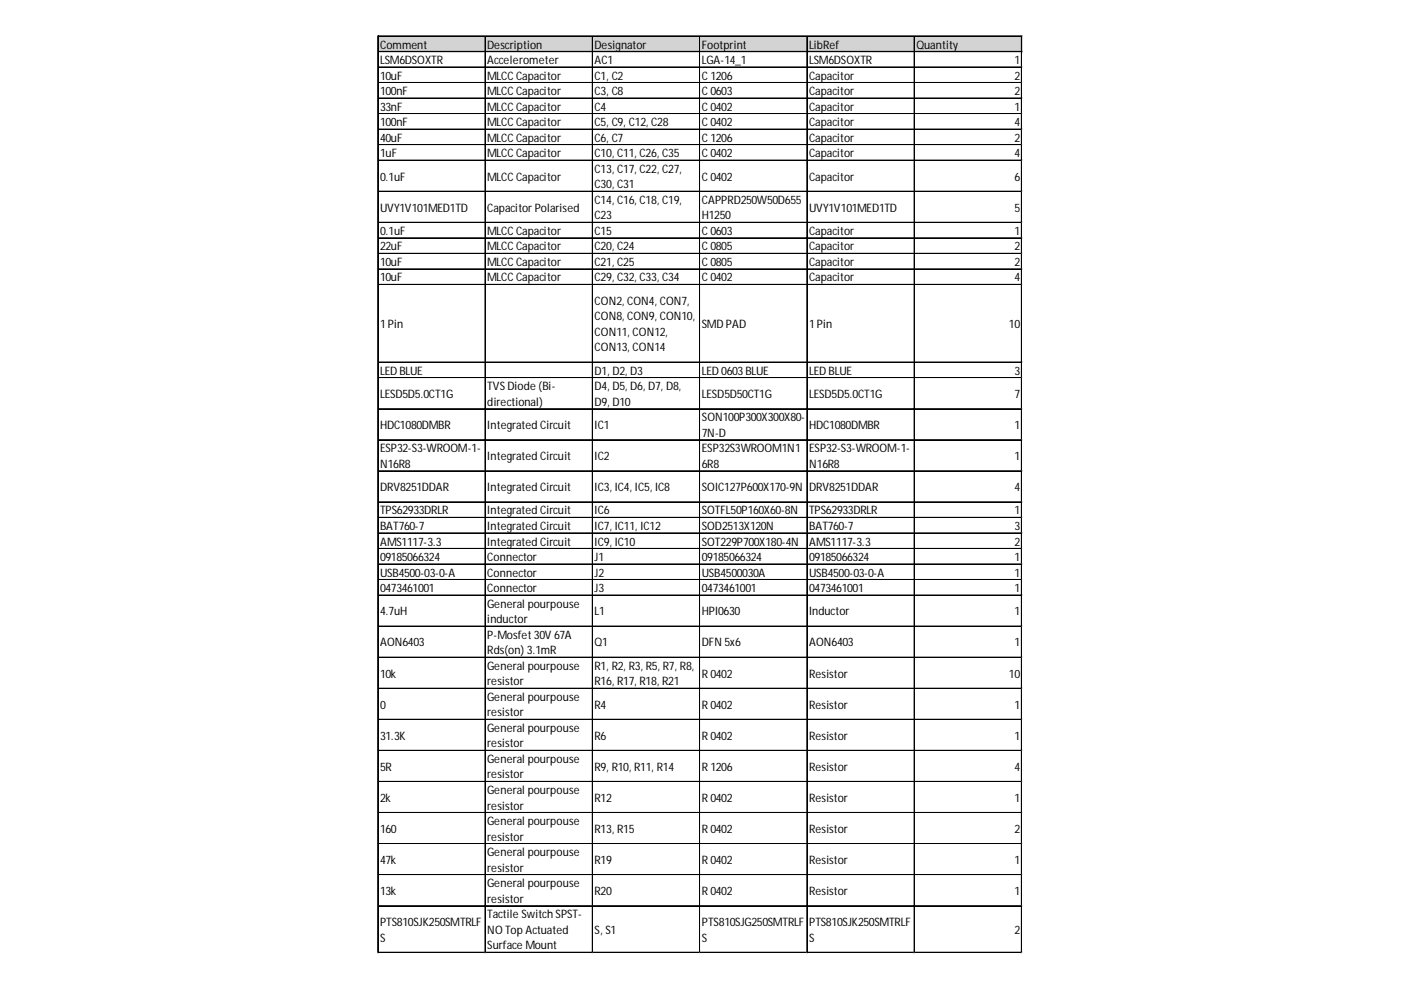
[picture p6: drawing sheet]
<svg xmlns="http://www.w3.org/2000/svg" width="297mm" height="210mm" viewBox="0 0 297 210" stroke-linecap="round" stroke-linejoin="round" font-family="sans-serif">
<defs><g id="words">
<g font-size="2.5">
<text x="80.6" y="10.3">Comment</text>
<text x="103.3" y="10.3">Description</text>
<text x="126.1" y="10.3">Designator</text>
<text x="148.8" y="10.3">Footprint</text>
<text x="171.6" y="10.3">LibRef</text>
<text x="194.3" y="10.3">Quantity</text>
<text x="80.6" y="13.6">LSM6DSOXTR</text>
<text x="80.6" y="16.9">10uF</text>
<text x="103.3" y="13.6">Accelerometer</text>
<text x="103.3" y="16.9">MLCC Capacitor</text>
<text x="126.1" y="13.6">AC1</text>
<text x="126.1" y="16.9">C1, C2</text>
<text x="148.8" y="13.6">LGA-14_1</text>
<text x="148.8" y="16.9">C 1206</text>
<text x="171.6" y="13.6">LSM6DSOXTR</text>
<text x="171.6" y="16.9">Capacitor</text>
<text x="215.1" y="13.6">1</text>
<text x="215.1" y="16.9">2</text>
<text x="80.6" y="20.2">100nF</text>
<text x="80.6" y="23.5">33nF</text>
<text x="103.3" y="20.2">MLCC Capacitor</text>
<text x="103.3" y="23.5">MLCC Capacitor</text>
<text x="126.1" y="20.2">C3, C8</text>
<text x="126.1" y="23.5">C4</text>
<text x="148.8" y="20.2">C 0603</text>
<text x="148.8" y="23.5">C 0402</text>
<text x="171.6" y="20.2">Capacitor</text>
<text x="171.6" y="23.5">Capacitor</text>
<text x="215.1" y="20.2">2</text>
<text x="215.1" y="23.5">1</text>
<text x="80.6" y="26.7">100nF</text>
<text x="103.3" y="26.7">MLCC Capacitor</text>
<text x="126.1" y="26.7">C5, C9, C12, C28</text>
<text x="148.8" y="26.7">C 0402</text>
<text x="171.6" y="26.7">Capacitor</text>
<text x="215.1" y="26.7">4</text>
<text x="80.6" y="30">40uF</text>
<text x="80.6" y="33.3">1uF</text>
<text x="103.3" y="30">MLCC Capacitor</text>
<text x="103.3" y="33.3">MLCC Capacitor</text>
<text x="126.1" y="30">C6, C7</text>
<text x="126.1" y="33.3">C10, C11, C26, C35</text>
<text x="148.8" y="30">C 1206</text>
<text x="148.8" y="33.3">C 0402</text>
<text x="171.6" y="30">Capacitor</text>
<text x="171.6" y="33.3">Capacitor</text>
<text x="215.1" y="30">2</text>
<text x="215.1" y="33.3">4</text>
<text x="80.6" y="38.3">0.1uF</text>
<text x="103.3" y="38.3">MLCC Capacitor</text>
<text x="126.1" y="36.6">C13, C17, C22, C27,</text>
<text x="126.1" y="39.9">C30, C31</text>
<text x="148.8" y="38.3">C 0402</text>
<text x="171.6" y="38.3">Capacitor</text>
<text x="215.1" y="38.3">6</text>
<text x="80.6" y="44.9">UVY1V101MED1TD</text>
<text x="103.3" y="44.9">Capacitor Polarised</text>
<text x="126.1" y="43.2">C14, C16, C18, C19,</text>
<text x="126.1" y="46.5">C23</text>
<text x="148.8" y="43.2">CAPPRD250W50D655</text>
<text x="148.8" y="46.5">H1250</text>
<text x="171.6" y="44.9">UVY1V101MED1TD</text>
<text x="215.1" y="44.9">5</text>
<text x="80.6" y="49.8">0.1uF</text>
<text x="80.6" y="53.1">22uF</text>
<text x="103.3" y="49.8">MLCC Capacitor</text>
<text x="103.3" y="53.1">MLCC Capacitor</text>
<text x="126.1" y="49.8">C15</text>
<text x="126.1" y="53.1">C20, C24</text>
<text x="148.8" y="49.8">C 0603</text>
<text x="148.8" y="53.1">C 0805</text>
<text x="171.6" y="49.8">Capacitor</text>
<text x="171.6" y="53.1">Capacitor</text>
<text x="215.1" y="49.8">1</text>
<text x="215.1" y="53.1">2</text>
<text x="80.6" y="56.4">10uF</text>
<text x="80.6" y="59.7">10uF</text>
<text x="103.3" y="56.4">MLCC Capacitor</text>
<text x="103.3" y="59.7">MLCC Capacitor</text>
<text x="126.1" y="56.4">C21, C25</text>
<text x="126.1" y="59.7">C29, C32, C33, C34</text>
<text x="148.8" y="56.4">C 0805</text>
<text x="148.8" y="59.7">C 0402</text>
<text x="171.6" y="56.4">Capacitor</text>
<text x="171.6" y="59.7">Capacitor</text>
<text x="215.1" y="56.4">2</text>
<text x="215.1" y="59.7">4</text>
<text x="126.1" y="64.6">CON2, CON4, CON7,</text>
<text x="80.6" y="69.6">1Pin</text>
<text x="126.1" y="67.9">CON8, CON9, CON10,</text>
<text x="126.1" y="71.2">CON11, CON12,</text>
<text x="148.8" y="69.6">SMD PAD</text>
<text x="171.6" y="69.6">1Pin</text>
<text x="213.9" y="69.6">10</text>
<text x="126.1" y="74.5">CON13, CON14</text>
<text x="80.6" y="79.4">LED BLUE</text>
<text x="103.3" y="82.7">TVS Diode (Bi-</text>
<text x="126.1" y="79.4">D1, D2, D3</text>
<text x="126.1" y="82.7">D4, D5, D6, D7, D8,</text>
<text x="148.8" y="79.4">LED 0603BLUE</text>
<text x="171.6" y="79.4">LED BLUE</text>
<text x="215.1" y="79.4">3</text>
<text x="80.6" y="84.4">LESD5D5.0CT1G</text>
<text x="103.3" y="86">directional)</text>
<text x="126.1" y="86">D9, D10</text>
<text x="148.8" y="84.4">LESD5D50CT1G</text>
<text x="148.8" y="89.3">SON100P300X300X80-</text>
<text x="171.6" y="84.4">LESD5D5.0CT1G</text>
<text x="215.1" y="84.4">7</text>
<text x="80.6" y="91">HDC1080DMBR</text>
<text x="80.6" y="95.9">ESP32-S3-WROOM-1-</text>
<text x="103.3" y="91">Integrated Circuit</text>
<text x="126.1" y="91">IC1</text>
<text x="148.8" y="92.6">7N-D</text>
<text x="148.8" y="95.9">ESP32S3WROOM1N1</text>
<text x="171.6" y="91">HDC1080DMBR</text>
<text x="171.6" y="95.9">ESP32-S3-WROOM-1-</text>
<text x="215.1" y="91">1</text>
<text x="80.6" y="99.2">N16R8</text>
<text x="103.3" y="97.6">Integrated Circuit</text>
<text x="126.1" y="97.6">IC2</text>
<text x="148.8" y="99.2">6R8</text>
<text x="171.6" y="99.2">N16R8</text>
<text x="215.1" y="97.6">1</text>
<text x="80.6" y="104.1">DRV8251DDAR</text>
<text x="103.3" y="104.1">Integrated Circuit</text>
<text x="126.1" y="104.1">IC3, IC4, IC5, IC8</text>
<text x="148.8" y="104.1">SOIC127P600X170-9N</text>
<text x="171.6" y="104.1">DRV8251DDAR</text>
<text x="215.1" y="104.1">4</text>
<text x="80.6" y="109.1">TPS62933DRLR</text>
<text x="80.6" y="112.4">BAT760-7</text>
<text x="103.3" y="109.1">Integrated Circuit</text>
<text x="103.3" y="112.4">Integrated Circuit</text>
<text x="126.1" y="109.1">IC6</text>
<text x="126.1" y="112.4">IC7, IC11, IC12</text>
<text x="148.8" y="109.1">SOTFL50P160X60-8N</text>
<text x="148.8" y="112.4">SOD2513X120N</text>
<text x="171.6" y="109.1">TPS62933DRLR</text>
<text x="171.6" y="112.4">BAT760-7</text>
<text x="215.1" y="109.1">1</text>
<text x="215.1" y="112.4">3</text>
<text x="80.6" y="115.7">AMS1117-3.3</text>
<text x="80.6" y="119">09185066324</text>
<text x="103.3" y="115.7">Integrated Circuit</text>
<text x="103.3" y="119">Connector</text>
<text x="126.1" y="115.7">IC9, IC10</text>
<text x="126.1" y="119">J1</text>
<text x="148.8" y="115.7">SOT229P700X180-4N</text>
<text x="148.8" y="119">09185066324</text>
<text x="171.6" y="115.7">AMS1117-3.3</text>
<text x="171.6" y="119">09185066324</text>
<text x="215.1" y="115.7">2</text>
<text x="215.1" y="119">1</text>
<text x="80.6" y="122.2">USB4500-03-0-A</text>
<text x="80.6" y="125.5">0473461001</text>
<text x="103.3" y="122.2">Connector</text>
<text x="103.3" y="125.5">Connector</text>
<text x="126.1" y="122.2">J2</text>
<text x="126.1" y="125.5">J3</text>
<text x="148.8" y="122.2">USB4500030A</text>
<text x="148.8" y="125.5">0473461001</text>
<text x="171.6" y="122.2">USB4500-03-0-A</text>
<text x="171.6" y="125.5">0473461001</text>
<text x="215.1" y="122.2">1</text>
<text x="215.1" y="125.5">1</text>
<text x="80.6" y="130.5">4.7uH</text>
<text x="103.3" y="128.8">General pourpouse</text>
<text x="126.1" y="130.5">L1</text>
<text x="148.8" y="130.5">HPI0630</text>
<text x="171.6" y="130.5">Inductor</text>
<text x="215.1" y="130.5">1</text>
<text x="80.6" y="137.1">AON6403</text>
<text x="103.3" y="132.1">inductor</text>
<text x="103.3" y="135.4">P-Mosfet 30V 67A</text>
<text x="126.1" y="137.1">Q1</text>
<text x="148.8" y="137.1">DFN 5x6</text>
<text x="171.6" y="137.1">AON6403</text>
<text x="215.1" y="137.1">1</text>
<text x="80.6" y="143.7">10k</text>
<text x="103.3" y="138.7">Rds(on) 3.1mR</text>
<text x="103.3" y="142">General pourpouse</text>
<text x="126.1" y="142">R1, R2, R3, R5, R7, R8,</text>
<text x="148.8" y="143.7">R 0402</text>
<text x="171.6" y="143.7">Resistor</text>
<text x="213.9" y="143.7">10</text>
<text x="103.3" y="145.3">resistor</text>
<text x="103.3" y="148.6">General pourpouse</text>
<text x="126.1" y="145.3">R16, R17, R18, R21</text>
<text x="80.6" y="150.2">0</text>
<text x="103.3" y="151.9">resistor</text>
<text x="103.3" y="155.2">General pourpouse</text>
<text x="126.1" y="150.2">R4</text>
<text x="148.8" y="150.2">R 0402</text>
<text x="171.6" y="150.2">Resistor</text>
<text x="215.1" y="150.2">1</text>
<text x="80.6" y="156.8">31.3K</text>
<text x="103.3" y="158.5">resistor</text>
<text x="103.3" y="161.8">General pourpouse</text>
<text x="126.1" y="156.8">R6</text>
<text x="148.8" y="156.8">R 0402</text>
<text x="171.6" y="156.8">Resistor</text>
<text x="215.1" y="156.8">1</text>
<text x="80.6" y="163.4">5R</text>
<text x="103.3" y="165.1">resistor</text>
<text x="126.1" y="163.4">R9, R10, R11, R14</text>
<text x="148.8" y="163.4">R 1206</text>
<text x="171.6" y="163.4">Resistor</text>
<text x="215.1" y="163.4">4</text>
<text x="80.6" y="170">2k</text>
<text x="103.3" y="168.4">General pourpouse</text>
<text x="103.3" y="171.6">resistor</text>
<text x="126.1" y="170">R12</text>
<text x="148.8" y="170">R 0402</text>
<text x="171.6" y="170">Resistor</text>
<text x="215.1" y="170">1</text>
<text x="80.6" y="176.6">160</text>
<text x="103.3" y="174.9">General pourpouse</text>
<text x="103.3" y="178.2">resistor</text>
<text x="126.1" y="176.6">R13, R15</text>
<text x="148.8" y="176.6">R 0402</text>
<text x="171.6" y="176.6">Resistor</text>
<text x="215.1" y="176.6">2</text>
<text x="80.6" y="183.2">47k</text>
<text x="103.3" y="181.5">General pourpouse</text>
<text x="103.3" y="184.8">resistor</text>
<text x="126.1" y="183.2">R19</text>
<text x="148.8" y="183.2">R 0402</text>
<text x="171.6" y="183.2">Resistor</text>
<text x="215.1" y="183.2">1</text>
<text x="80.6" y="189.8">13k</text>
<text x="103.3" y="188.1">General pourpouse</text>
<text x="103.3" y="191.4">resistor</text>
<text x="126.1" y="189.8">R20</text>
<text x="148.8" y="189.8">R 0402</text>
<text x="171.6" y="189.8">Resistor</text>
<text x="215.1" y="189.8">1</text>
<text x="80.6" y="196.3">PTS810SJK250SMTRLF</text>
<text x="103.3" y="194.7">Tactile Switch SPST-</text>
<text x="103.3" y="198">NO Top Actuated</text>
<text x="126.1" y="198">S, S1</text>
<text x="148.8" y="196.3">PTS810SJG250SMTRLF</text>
<text x="171.6" y="196.3">PTS810SJK250SMTRLF</text>
<text x="215.1" y="198">2</text>
<text x="80.6" y="199.6">S</text>
<text x="103.3" y="201.3">Surface Mount</text>
<text x="148.8" y="199.6">S</text>
<text x="171.6" y="199.6">S</text>
</g>
</g></defs>
<path d="M80.2 7.7h136.6v3.4h-136.6z" fill="#d3d3d3"/>
<g fill="none" stroke="#000" stroke-width=".21">
<path d="M80.1 7.6v194.5M80.2 7.6v194.5M80.2 7.6h136.5M80.2 7.7h136.5M80.2 10.9h136.5M80.2 11h136.5M80.2 14.2h136.5M80.2 14.3h136.5M80.2 17.5h136.5M80.2 17.6h136.5M102.8 7.8v194.3M102.9 7.8v194.3"/>
<path d="M125.6 7.8v194.3M125.7 7.8v194.3M148.3 7.8v194.3M148.4 7.8v194.3M171.1 7.8v194.3M193.8 7.8v194.3M193.9 7.8v194.3M216.5 7.8v194.3M216.6 7.8v194.3M80.2 20.8h136.5M80.2 20.9h136.5M80.2 24.1h136.5"/>
<path d="M80.2 24.2h136.5M80.2 27.4h136.5M80.2 30.7h136.5M80.2 33.9h136.5M80.2 34h136.5M80.2 40.5h136.5M80.2 40.6h136.5M80.2 47.1h136.5M80.2 47.2h136.5M80.2 50.4h136.5M80.2 50.5h136.5M80.2 53.7h136.5"/>
<path d="M80.2 53.8h136.5M80.2 57h136.5M80.2 57.1h136.5M80.2 60.3h136.5M80.2 60.4h136.5M80.2 76.8h136.5M80.2 80.1h136.5M80.2 86.6h136.5M80.2 86.7h136.5M80.2 93.2h136.5M80.2 93.3h136.5M80.2 99.8h136.5"/>
<path d="M80.2 99.9h136.5M80.2 106.4h136.5M80.2 106.5h136.5M80.2 109.7h136.5M80.2 109.8h136.5M80.2 113h136.5M80.2 113.1h136.5M80.2 116.3h136.5M80.2 116.4h136.5M80.2 119.6h136.5M80.2 122.9h136.5M80.2 126.2h136.5"/>
<path d="M80.2 132.7h136.5M80.2 132.8h136.5M80.2 139.3h136.5M80.2 139.4h136.5M80.2 145.9h136.5M80.2 146h136.5M80.2 152.5h136.5M80.2 152.6h136.5M80.2 159.1h136.5M80.2 159.2h136.5M80.2 165.7h136.5M80.2 165.8h136.5"/>
<path d="M80.2 172.3h136.5M80.2 178.8h136.5M80.2 178.9h136.5M80.2 185.4h136.5M80.2 185.5h136.5M80.2 192h136.5M80.2 192.1h136.5M80.2 201.9h136.5M80.2 202h136.5"/>
</g>
<path d="M80.1 202.1h.1" fill="none" stroke="#e0e0e0" stroke-width=".21"/>
<path d="M80.1 202.1h.1z" fill="#e0e0e0"/>
<path d="M102.8 202.1h.1" fill="none" stroke="#e0e0e0" stroke-width=".21"/>
<path d="M102.8 202.1h.2z" fill="#e0e0e0"/>
<path d="M125.6 202.1h.1" fill="none" stroke="#e0e0e0" stroke-width=".21"/>
<path d="M125.6 202.1h.1z" fill="#e0e0e0"/>
<path d="M148.3 202.1h.1" fill="none" stroke="#e0e0e0" stroke-width=".21"/>
<path d="M148.3 202.1h.2z" fill="#e0e0e0"/>
<path d="M171.1 202.1h.1" fill="none" stroke="#e0e0e0" stroke-width=".21"/>
<path d="M171.1 202.1h.1z" fill="#e0e0e0"/>
<path d="M193.8 202.1h.1" fill="none" stroke="#e0e0e0" stroke-width=".21"/>
<path d="M193.8 202.1h.2z" fill="#e0e0e0"/>
<path d="M216.5 202.1h.1" fill="none" stroke="#e0e0e0" stroke-width=".21"/>
<path d="M216.5 202.1h.2z" fill="#e0e0e0"/>
<path d="M216.7 14.2h.1" fill="none" stroke="#e0e0e0" stroke-width=".21"/>
<path d="M216.7 14.2l.1 .2z" fill="#e0e0e0"/>
<path d="M216.7 17.5h.1" fill="none" stroke="#e0e0e0" stroke-width=".21"/>
<path d="M216.7 17.5l.1 .1z" fill="#e0e0e0"/>
<path d="M216.7 20.8h.1" fill="none" stroke="#e0e0e0" stroke-width=".21"/>
<path d="M216.7 20.8l.1 .1z" fill="#e0e0e0"/>
<path d="M216.7 24.1h.1" fill="none" stroke="#e0e0e0" stroke-width=".21"/>
<path d="M216.7 24.1l.1 .1z" fill="#e0e0e0"/>
<path d="M216.7 27.4h.1" fill="none" stroke="#e0e0e0" stroke-width=".21"/>
<path d="M216.7 27.4l.1 .1z" fill="#e0e0e0"/>
<path d="M216.7 30.7h.1" fill="none" stroke="#e0e0e0" stroke-width=".21"/>
<path d="M216.7 30.7l.1 .1z" fill="#e0e0e0"/>
<path d="M216.7 33.9h.1" fill="none" stroke="#e0e0e0" stroke-width=".21"/>
<path d="M216.7 33.9l.1 .2z" fill="#e0e0e0"/>
<path d="M216.7 40.5h.1" fill="none" stroke="#e0e0e0" stroke-width=".21"/>
<path d="M216.7 40.5l.1 .2z" fill="#e0e0e0"/>
<path d="M216.7 47.1h.1" fill="none" stroke="#e0e0e0" stroke-width=".21"/>
<path d="M216.7 47.1l.1 .2z" fill="#e0e0e0"/>
<path d="M216.7 50.4h.1" fill="none" stroke="#e0e0e0" stroke-width=".21"/>
<path d="M216.7 50.4l.1 .2z" fill="#e0e0e0"/>
<path d="M216.7 53.7h.1" fill="none" stroke="#e0e0e0" stroke-width=".21"/>
<path d="M216.7 53.7l.1 .2z" fill="#e0e0e0"/>
<path d="M216.7 57h.1" fill="none" stroke="#e0e0e0" stroke-width=".21"/>
<path d="M216.7 57l.1 .2z" fill="#e0e0e0"/>
<path d="M216.7 60.3h.1" fill="none" stroke="#e0e0e0" stroke-width=".21"/>
<path d="M216.7 60.3l.1 .2z" fill="#e0e0e0"/>
<path d="M216.7 76.8h.1" fill="none" stroke="#e0e0e0" stroke-width=".21"/>
<path d="M216.7 76.8l.1 .1z" fill="#e0e0e0"/>
<path d="M216.7 80.1h.1" fill="none" stroke="#e0e0e0" stroke-width=".21"/>
<path d="M216.7 80.1l.1 .1z" fill="#e0e0e0"/>
<path d="M216.7 86.6h.1" fill="none" stroke="#e0e0e0" stroke-width=".21"/>
<path d="M216.7 86.6l.1 .2z" fill="#e0e0e0"/>
<path d="M216.7 93.2h.1" fill="none" stroke="#e0e0e0" stroke-width=".21"/>
<path d="M216.7 93.2l.1 .2z" fill="#e0e0e0"/>
<path d="M216.7 99.8h.1" fill="none" stroke="#e0e0e0" stroke-width=".21"/>
<path d="M216.7 99.8l.1 .2z" fill="#e0e0e0"/>
<path d="M216.7 106.4h.1" fill="none" stroke="#e0e0e0" stroke-width=".21"/>
<path d="M216.7 106.4l.1 .2z" fill="#e0e0e0"/>
<path d="M216.7 109.7h.1" fill="none" stroke="#e0e0e0" stroke-width=".21"/>
<path d="M216.7 109.7l.1 .2z" fill="#e0e0e0"/>
<path d="M216.7 113h.1" fill="none" stroke="#e0e0e0" stroke-width=".21"/>
<path d="M216.7 113l.1 .1z" fill="#e0e0e0"/>
<path d="M216.7 116.3h.1" fill="none" stroke="#e0e0e0" stroke-width=".21"/>
<path d="M216.7 116.3l.1 .1z" fill="#e0e0e0"/>
<path d="M216.7 119.6h.1" fill="none" stroke="#e0e0e0" stroke-width=".21"/>
<path d="M216.7 119.6l.1 .1z" fill="#e0e0e0"/>
<path d="M216.7 122.9h.1" fill="none" stroke="#e0e0e0" stroke-width=".21"/>
<path d="M216.7 122.9l.1 .1z" fill="#e0e0e0"/>
<path d="M216.7 126.2h.1" fill="none" stroke="#e0e0e0" stroke-width=".21"/>
<path d="M216.7 126.2l.1 .1z" fill="#e0e0e0"/>
<path d="M216.7 132.7h.1" fill="none" stroke="#e0e0e0" stroke-width=".21"/>
<path d="M216.7 132.7l.1 .2z" fill="#e0e0e0"/>
<path d="M216.7 139.3h.1" fill="none" stroke="#e0e0e0" stroke-width=".21"/>
<path d="M216.7 139.3l.1 .2z" fill="#e0e0e0"/>
<path d="M216.7 145.9h.1" fill="none" stroke="#e0e0e0" stroke-width=".21"/>
<path d="M216.7 145.9l.1 .2z" fill="#e0e0e0"/>
<path d="M216.7 152.5h.1" fill="none" stroke="#e0e0e0" stroke-width=".21"/>
<path d="M216.7 152.5l.1 .2z" fill="#e0e0e0"/>
<path d="M216.7 159.1h.1" fill="none" stroke="#e0e0e0" stroke-width=".21"/>
<path d="M216.7 159.1l.1 .1z" fill="#e0e0e0"/>
<path d="M216.7 165.7h.1" fill="none" stroke="#e0e0e0" stroke-width=".21"/>
<path d="M216.7 165.7l.1 .1z" fill="#e0e0e0"/>
<path d="M216.7 172.3h.1" fill="none" stroke="#e0e0e0" stroke-width=".21"/>
<path d="M216.7 172.3l.1 .1z" fill="#e0e0e0"/>
<path d="M216.7 178.8h.1" fill="none" stroke="#e0e0e0" stroke-width=".21"/>
<path d="M216.7 178.8l.1 .2z" fill="#e0e0e0"/>
<path d="M216.7 185.4h.1" fill="none" stroke="#e0e0e0" stroke-width=".21"/>
<path d="M216.7 185.4l.1 .2z" fill="#e0e0e0"/>
<path d="M216.7 192h.1" fill="none" stroke="#e0e0e0" stroke-width=".21"/>
<path d="M216.7 192l.1 .2z" fill="#e0e0e0"/>
<path d="M216.7 201.9h.1" fill="none" stroke="#e0e0e0" stroke-width=".21"/>
<path d="M216.7 201.9l.1 .2z" fill="#e0e0e0"/>
<use href="#words"/>
</svg>
